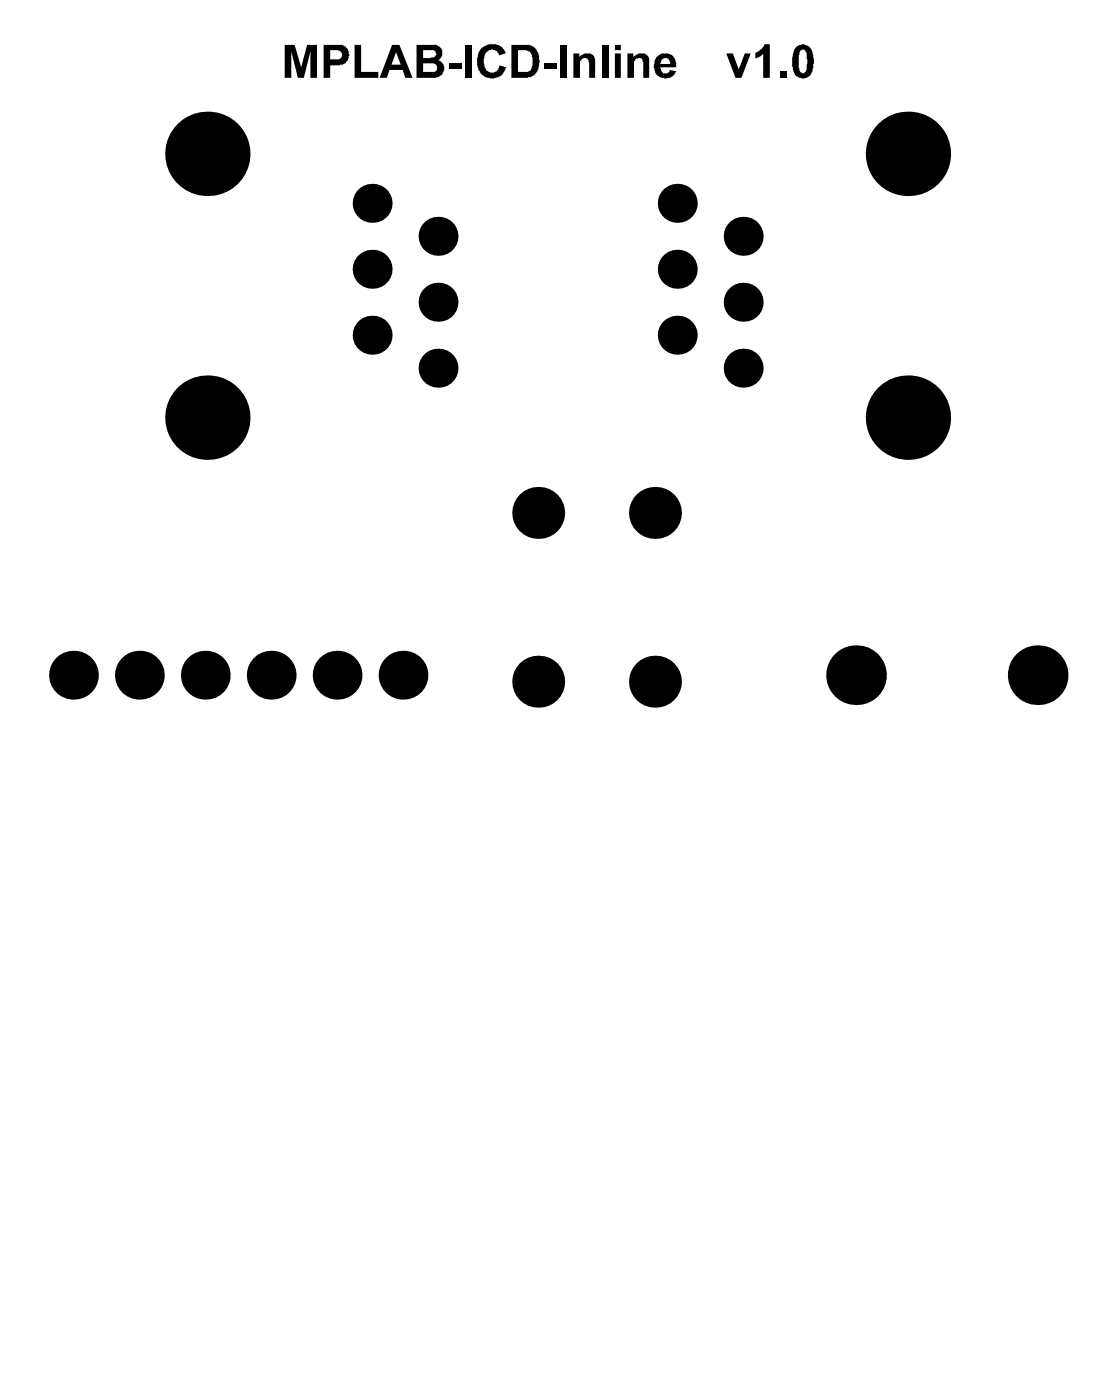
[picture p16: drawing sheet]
<svg xmlns="http://www.w3.org/2000/svg" width="143mm" height="180mm" viewBox="0 0 143 180" stroke-linecap="round" stroke-linejoin="round" font-family="sans-serif">
<g fill="#000">
<path d="M36.5 5.8h1.3l.8 2.8 .8-2.8h1.2v4.2h-.8v-3.4l-.8 3.4h-.8l-.8-3.4v3.4h-.9zM45.5 5.8h.8v3.4h2.2v.8h-3zM57.6 8h1.6v.8h-1.6zM59.7 5.8h.8v4.2h-.8zM61.7 6.2h.1a2.03 2.03 0 0 1 2.8 .1l.2 .4v.2l-.8 .2-.1-.2a.98 .98 0 0 0-1.2-.5l-.1 .1a1.55 1.55 0 0 0-.6 1.4l.1 .3a1.02 1.02 0 0 0 .9 1.1h.1a.85 .85 0 0 0 .9-.8l.1-.1 .8 .2-.1 .2a1.48 1.48 0 0 1-1.3 1.2l-.1 .1a2.33 2.33 0 0 1-1.9-.8v-.1a2.97 2.97 0 0 1 .2-3zM69.8 8h1.6v.8h-1.6zM71.8 5.8h.9v4.2h-.9zM73.5 6.9h.8v.5v-.1a1.57 1.57 0 0 1 1.5-.4l.3 .1 .2 .5v2.5h-.7v-2h-.1a.47 .47 0 0 0-.6-.6 .86 .86 0 0 0-.5 1.1v1.5h-.9zM77.2 5.8h.8v4.2h-.8zM80.5 6.9h.7v.5a1.24 1.24 0 0 1 1.7-.4l.1 .1a.94 .94 0 0 1 .2 .9v2h-.7v-2h-.1a.46 .46 0 0 0-.3-.6 .46 .46 0 0 0-.5 .2 .94 .94 0 0 0-.3 .9v1.5h-.8zM93.1 6.9h.9l.7 2.1v-.3h.1l.7-1.8h.8l-1.2 3.1h-.8zM96.8 6.8h.1a1.96 1.96 0 0 0 1.1-1v-.1h.7v4.3h-.8v-3.1l-.5 .4-.6 .2z"/>
<path d="M100.1 9.1h.8v.9h-.8z"/>
<path d="M42.3 6.4v1.2h.6a.68 .68 0 0 0 1-.7l-.3-.4-.2-.1zM41.5 5.8h1.6a1.18 1.18 0 0 1 1.2 .2l.2 .2 .1 .3h.1v.3a1.19 1.19 0 0 1-1.1 1.5v.1h-1.3v1.6h-.8z"/>
<path d="M50.8 6.7l-.6 1.6h1.2zM50.3 5.8h.9l1.7 4.2h-.9l-.4-1h-1.7l-.3 1h-.9z"/>
<path d="M54.3 6.4v1h1h.1a.32 .32 0 0 0 .5-.4 .66 .66 0 0 0-.9-.6zM54.3 8.1v1.1h1a.57 .57 0 0 0 .7-.4 .57 .57 0 0 0-.5-.7zM53.4 5.8h1.8a1.27 1.27 0 0 1 1.4 .5 1.08 1.08 0 0 1-.1 1.2l-.2 .2h-.2a1.03 1.03 0 0 1 .9 1 1.24 1.24 0 0 1-.9 1.2l-.2 .1h-2.5z"/>
<path d="M66.4 6.4v2.8h.8a.76 .76 0 0 0 1-.7h.1v-.4a1.63 1.63 0 0 0-.4-1.5l-.4-.1v-.1zM65.6 5.8h1.8a1.61 1.61 0 0 1 1.7 1.7l.1 .3v.2h-.1a1.79 1.79 0 0 1-.4 1.4l-.2 .2-.5 .3h-.3v.1h-2.1z"/>
<path d="M78.8 5.8h.8v.6h-.8zM78.8 6.9h.8v3.1h-.8z"/>
<path d="M84.8 7.6l-.1 .6h1.2v-.2a.66 .66 0 0 0-1.1-.4zM84.5 7a1.48 1.48 0 0 1 2 .5v.1a1.39 1.39 0 0 1 .2 1h-2l.1 .6 .2 .2h.4v.1a.6 .6 0 0 0 .5-.5l.8 .1a1.27 1.27 0 0 1-1 .9 1.43 1.43 0 0 1-1.7-.8l-.2-.5a2.06 2.06 0 0 1 .6-1.6z"/>
<path d="M102.7 6.4l-.1 .2a4.3 4.3 0 0 0-.2 1.9l.1 .3a.46 .46 0 0 0 .3 .5 .46 .46 0 0 0 .6-.2l.1-1-.1-.8a.74 .74 0 0 0-.6-1v.1zM102.2 5.9l.3-.1a1.25 1.25 0 0 1 1.7 1.1l.2 .6v.7h-.1v.5l-.1 .1a1.26 1.26 0 0 1-.8 1.2 1.26 1.26 0 0 1-1.4-.4l-.3-.6-.1-.7a3.5 3.5 0 0 1 .4-2.2z"/>
<circle cx="26.6" cy="19.7" r="5.4"/>
<circle cx="116.4" cy="19.7" r="5.4"/>
<circle cx="47.7" cy="26.1" r="2.5"/>
<circle cx="47.7" cy="34.5" r="2.5"/>
<circle cx="56.2" cy="30.3" r="2.5"/>
<circle cx="56.2" cy="38.8" r="2.5"/>
<circle cx="86.8" cy="34.5" r="2.5"/>
<circle cx="86.8" cy="26.1" r="2.5"/>
<circle cx="95.3" cy="30.3" r="2.5"/>
<circle cx="95.3" cy="38.8" r="2.5"/>
<circle cx="26.6" cy="53.6" r="5.4"/>
<circle cx="47.7" cy="43" r="2.5"/>
<circle cx="56.2" cy="47.2" r="2.5"/>
<circle cx="86.8" cy="43" r="2.5"/>
<circle cx="95.3" cy="47.2" r="2.5"/>
<circle cx="116.4" cy="53.6" r="5.4"/>
<circle cx="69" cy="65.8" r="3.3"/>
<circle cx="84" cy="65.8" r="3.3"/>
<circle cx="9.4" cy="86.6" r="3.1"/>
<circle cx="17.9" cy="86.6" r="3.1"/>
<circle cx="26.3" cy="86.6" r="3.1"/>
<circle cx="34.8" cy="86.6" r="3.1"/>
<circle cx="43.2" cy="86.6" r="3.1"/>
<circle cx="51.7" cy="86.6" r="3.1"/>
<circle cx="69" cy="87.4" r="3.3"/>
<circle cx="84" cy="87.4" r="3.3"/>
<circle cx="109.8" cy="86.6" r="3.8"/>
<circle cx="133.1" cy="86.6" r="3.8"/>
</g>
</svg>
